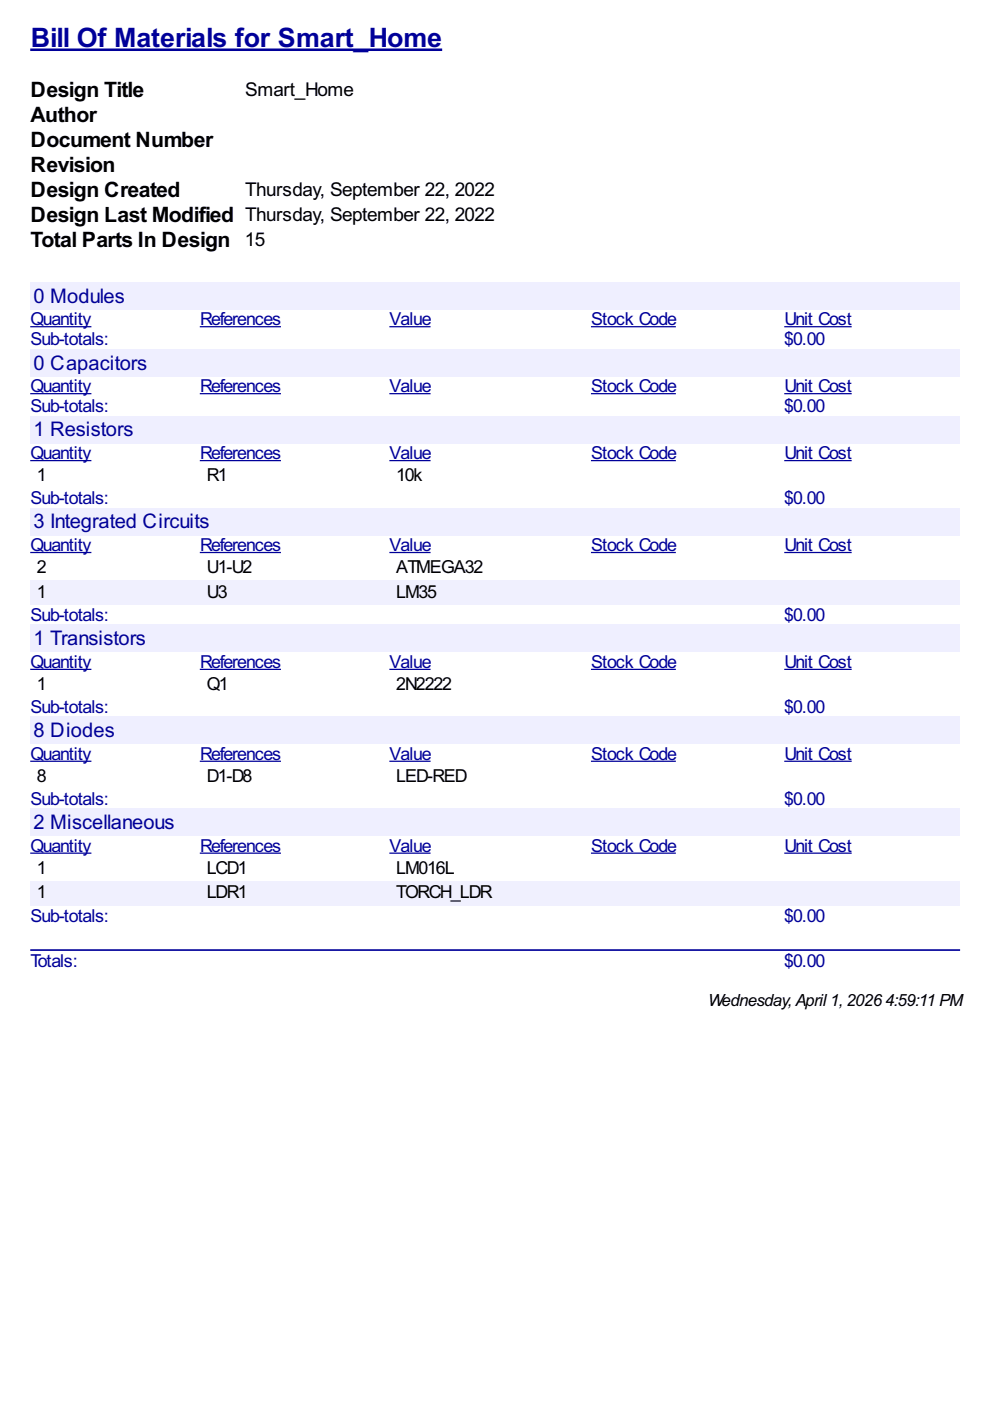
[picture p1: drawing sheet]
<svg xmlns="http://www.w3.org/2000/svg" width="210mm" height="297mm" viewBox="0 0 210 297" stroke-linecap="round" stroke-linejoin="round" font-family="sans-serif">
<defs><g id="words">
<text font-size="6.3" fill="#009" x="6.5" y="10">Bill Of Materials for Smart_Home</text>
<g font-size="5">
<text x="6.5" y="20.6">Design Title</text>
<text x="6.5" y="25.9">Author</text>
<text x="6.5" y="31.2">Document Number</text>
<text x="6.5" y="36.5">Revision</text>
<text x="6.5" y="41.8">Design Created</text>
<text x="6.5" y="47.1">Design Last Modified Thursday, September 22, 2022</text>
<text x="6.5" y="52.3">Total Parts In Design 15</text>
</g>
<g font-size="4.8" fill="#009">
<text x="7.1" y="64.2">0 Modules</text>
<text x="7.1" y="78.3">0 Capacitors</text>
<text x="7.1" y="92.5">1 Resistors</text>
<text x="7.1" y="112">3 Integrated Circuits</text>
<text x="7.1" y="136.8">1 Transistors</text>
<text x="7.1" y="156.3">8 Diodes</text>
<text x="7.1" y="175.8">2 Miscellaneous</text>
</g>
<g font-size="4.5">
<text x="52" y="20.3">Smart_Home</text>
<text x="52" y="41.5">Thursday, September 22, 2022</text>
</g>
<g font-size="4.2" fill="#009">
<text x="6.5" y="69">Quantity</text>
<text x="42.4" y="69">References</text>
<text x="82.6" y="69">Value</text>
<text x="125.4" y="69">Stock Code</text>
<text x="166.3" y="69">Unit Cost</text>
<text x="6.5" y="73.2">Sub-totals:</text>
<text x="166.3" y="73.2">$0.00</text>
<text x="6.5" y="83.2">Quantity</text>
<text x="42.4" y="83.2">References</text>
<text x="82.6" y="83.2">Value</text>
<text x="125.4" y="83.2">Stock Code</text>
<text x="166.3" y="83.2">Unit Cost</text>
<text x="6.5" y="87.4">Sub-totals:</text>
<text x="166.3" y="87.4">$0.00</text>
<text x="6.5" y="97.4">Quantity</text>
<text x="42.4" y="97.4">References</text>
<text x="82.6" y="97.4">Value</text>
<text x="125.4" y="97.4">Stock Code</text>
<text x="166.3" y="97.4">Unit Cost</text>
<text x="6.5" y="106.9">Sub-totals:</text>
<text x="166.3" y="106.9">$0.00</text>
<text x="6.5" y="116.9">Quantity</text>
<text x="42.4" y="116.9">References</text>
<text x="82.6" y="116.9">Value</text>
<text x="125.4" y="116.9">Stock Code</text>
<text x="166.3" y="116.9">Unit Cost</text>
<text x="6.5" y="131.7">Sub-totals:</text>
<text x="166.3" y="131.7">$0.00</text>
<text x="6.5" y="141.7">Quantity</text>
<text x="42.4" y="141.7">References</text>
<text x="82.6" y="141.7">Value</text>
<text x="125.4" y="141.7">Stock Code</text>
<text x="166.3" y="141.7">Unit Cost</text>
<text x="6.5" y="151.2">Sub-totals:</text>
<text x="166.3" y="151.2">$0.00</text>
<text x="6.5" y="161.1">Quantity</text>
<text x="42.4" y="161.1">References</text>
<text x="82.6" y="161.1">Value</text>
<text x="125.4" y="161.1">Stock Code</text>
<text x="166.3" y="161.1">Unit Cost</text>
<text x="6.5" y="170.7">Sub-totals:</text>
<text x="166.3" y="170.7">$0.00</text>
<text x="6.5" y="180.6">Quantity</text>
<text x="42.4" y="180.6">References</text>
<text x="82.6" y="180.6">Value</text>
<text x="125.4" y="180.6">Stock Code</text>
<text x="166.3" y="180.6">Unit Cost</text>
<text x="6.5" y="195.4">Sub-totals:</text>
<text x="166.3" y="195.4">$0.00</text>
<text x="6.5" y="205">Totals:</text>
<text x="166.3" y="205">$0.00</text>
</g>
<g font-size="4.2">
<text x="7.8" y="102">1</text>
<text x="43.8" y="102">R1</text>
<text x="84" y="102">10k</text>
<text x="7.8" y="121.5">2</text>
<text x="43.8" y="121.5">U1-U2</text>
<text x="84" y="121.5">ATMEGA32</text>
<text x="7.8" y="126.8">1</text>
<text x="43.8" y="126.8">U3</text>
<text x="84" y="126.8">LM35</text>
<text x="7.8" y="146.2">1</text>
<text x="43.8" y="146.2">Q1</text>
<text x="84" y="146.2">2N2222</text>
<text x="7.8" y="165.7">8</text>
<text x="43.8" y="165.7">D1-D8</text>
<text x="84" y="165.7">LED-RED</text>
<text x="7.8" y="185.2">1</text>
<text x="43.8" y="185.2">LCD1</text>
<text x="84" y="185.2">LM016L</text>
<text x="7.8" y="190.5">1</text>
<text x="43.8" y="190.5">LDR1</text>
<text x="84" y="190.5">TORCH_LDR</text>
</g>
<text font-size="4" x="150.1" y="213.2">Wednesday,April1,20264:59:11 PM</text>
</g></defs>
<path d="M6.4 10.6h87.4" fill="none" stroke="#009" stroke-width=".53"/>
<g fill="#efefff">
<path d="M6.4 59.8h197.2v5.8h-197.2z"/>
<path d="M6.9 60h19.3v4.8h-19.3z"/>
</g>
<path d="M6.4 69.3h13M42.4 69.3h17.2M82.6 69.3h8.7M125.3 69.3h18M166.3 69.3h14.3" fill="none" stroke="#009" stroke-width=".26"/>
<g fill="#efefff">
<path d="M6.4 74h197.2v5.8h-197.2z"/>
<path d="M6.9 74.3h24.1v4.8h-24.1z"/>
</g>
<path d="M6.4 83.5h13M42.4 83.5h17.2M82.6 83.5h8.7M125.3 83.5h18M166.3 83.5h14.3" fill="none" stroke="#009" stroke-width=".26"/>
<g fill="#efefff">
<path d="M6.4 88.2h197.2v5.8h-197.2z"/>
<path d="M6.9 88.3h21.2v4.8h-21.2z"/>
</g>
<path d="M6.4 97.7h13M42.4 97.7h17.2M82.6 97.7h8.7M125.3 97.7h18M166.3 97.7h14.3" fill="none" stroke="#009" stroke-width=".26"/>
<g fill="#efefff">
<path d="M6.4 107.7h197.2v5.7h-197.2z"/>
<path d="M6.9 107.9h37.3v4.8h-37.3z"/>
</g>
<path d="M6.4 117.1h13M42.4 117.1h17.2M82.6 117.1h8.7M125.3 117.1h18M166.3 117.1h14.3" fill="none" stroke="#009" stroke-width=".26"/>
<g fill="#f0f0fe">
<path d="M6.4 123h36v5.3h-36z"/>
<path d="M7.7 123.3h1.8v4.2h-1.8z"/>
<path d="M42.4 123h40.2v5.3h-40.2z"/>
<path d="M43.7 123.3h4.2v4.2h-4.2z"/>
<path d="M82.6 123h42.7v5.3h-42.7z"/>
<path d="M83.9 123.3h8.5v4.2h-8.5z"/>
<path d="M125.3 123h41v5.3h-41z"/>
<path d="M166.3 123h37.3v5.3h-37.3z"/>
</g>
<g fill="#efefff">
<path d="M6.4 132.5h197.2v5.7h-197.2z"/>
<path d="M6.9 132.8h23.8v4.7h-23.8z"/>
</g>
<path d="M6.4 141.9h13M42.4 141.9h17.2M82.6 141.9h8.7M125.3 141.9h18M166.3 141.9h14.3" fill="none" stroke="#009" stroke-width=".26"/>
<g fill="#efefff">
<path d="M6.4 152h197.2v5.7h-197.2z"/>
<path d="M6.9 152.1h17.2v4.7h-17.2z"/>
</g>
<path d="M6.4 161.4h13M42.4 161.4h17.2M82.6 161.4h8.7M125.3 161.4h18M166.3 161.4h14.3" fill="none" stroke="#009" stroke-width=".26"/>
<g fill="#efefff">
<path d="M6.4 171.5h197.2v5.7h-197.2z"/>
<path d="M6.9 171.7h29.9v4.7h-29.9z"/>
</g>
<path d="M6.4 180.9h13M42.4 180.9h17.2M82.6 180.9h8.7M125.3 180.9h18M166.3 180.9h14.3" fill="none" stroke="#009" stroke-width=".26"/>
<g fill="#f0f0fe">
<path d="M6.4 186.7h36v5.3h-36z"/>
<path d="M7.7 187h1.8v4.2h-1.8z"/>
<path d="M42.4 186.7h40.2v5.3h-40.2z"/>
<path d="M43.7 187h8.4v4.2h-8.4z"/>
<path d="M82.6 186.7h42.7v5.3h-42.7z"/>
<path d="M83.9 187h20.1v4.2h-20.1z"/>
<path d="M125.3 186.7h41v5.3h-41z"/>
<path d="M166.3 186.7h37.3v5.3h-37.3z"/>
</g>
<path d="M6.6 201.4h196.8" fill="none" stroke="#009" stroke-width=".35"/>
<use href="#words"/>
</svg>
